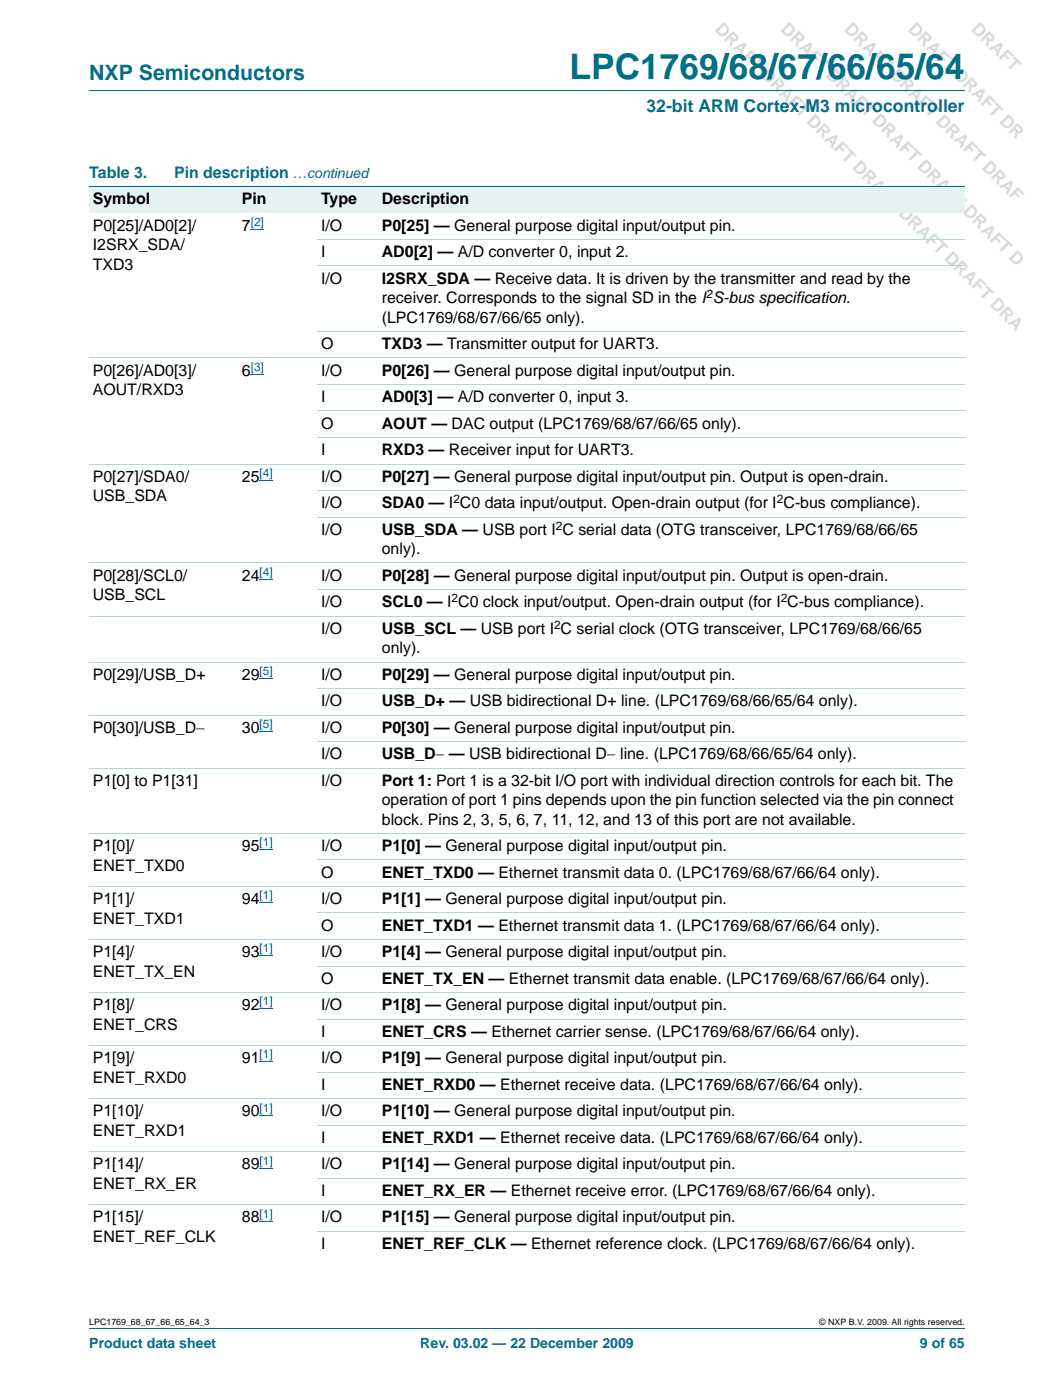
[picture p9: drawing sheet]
<svg xmlns="http://www.w3.org/2000/svg" width="210mm" height="279mm" viewBox="0 0 210 279" stroke-linecap="round" stroke-linejoin="round" font-family="sans-serif">
<defs><g id="words">
<text font-size="7" fill="#007088" x="113.6" y="15.8">LPC1769/68/67/66/65/64</text>
<text font-size="4.2" fill="#007088" x="17.8" y="16">NXP Semiconductors</text>
<g font-size="3.5" fill="#d9d9d9">
<text x="142.5" y="6.1" transform="rotate(45 142.5 6.1)">DRAFT DRAFT DRAFT DRAFT DRAFT DRAFT DRA</text>
<text x="155.6" y="6.1" transform="rotate(45 155.6 6.1)">DRAFT DRAFT DRAFT DRAFT DRAFT D</text>
<text x="168.3" y="6.1" transform="rotate(45 168.3 6.1)">DRAFT DRAFT DRAFT DRAF</text>
<text x="180.9" y="6.1" transform="rotate(45 180.9 6.1)">DRAFT DRAFT DR</text>
</g>
<text font-size="3.5" fill="#007088" x="129" y="22.3">32-bit ARM Cortex-M3 microcontroller</text>
<g font-size="3.2" fill="#007088">
<text x="17.8" y="35.5">Table 3.</text>
<text x="34.7" y="35.5">Pin description</text>
</g>
<g font-size="3.2">
<text x="18.5" y="40.7">Symbol</text>
<text x="48.3" y="40.7">Pin</text>
<text x="64" y="40.7">Type</text>
<text x="76.2" y="40.7">Description</text>
<text x="18.5" y="46">P0[25]/AD0[2]/</text>
<text x="48.3" y="46">7</text>
<text x="64" y="46">I/O</text>
<text x="76.2" y="46">P0[25] — General purpose digital input/output pin.</text>
<text x="18.5" y="49.9">I2SRX_SDA/</text>
<text x="18.5" y="53.8">TXD3</text>
<text x="64" y="51.3">I</text>
<text x="76.2" y="51.3">AD0[2] — A/D converter 0, input 2.</text>
<text x="64" y="56.6">I/O</text>
<text x="76.2" y="56.6">I2SRX_SDA — Receive data. It is driven by the transmitter and read by the</text>
<text x="76.2" y="64.4">(LPC1769/68/67/66/65 only).</text>
<text x="76.2" y="60.5">receiver. Corresponds to the signal SD in the I S-bus specification.</text>
<text x="64" y="69.7">O</text>
<text x="76.2" y="69.7">TXD3 — Transmitter output for UART3.</text>
<text x="18.5" y="75">P0[26]/AD0[3]/</text>
<text x="48.3" y="75">6</text>
<text x="64" y="75">I/O</text>
<text x="76.2" y="75">P0[26] — General purpose digital input/output pin.</text>
<text x="18.5" y="78.8">AOUT/RXD3</text>
<text x="64" y="80.3">I</text>
<text x="76.2" y="80.3">AD0[3] — A/D converter 0, input 3.</text>
<text x="64" y="85.6">O</text>
<text x="76.2" y="85.6">AOUT — DAC output (LPC1769/68/67/66/65 only).</text>
<text x="64" y="90.9">I</text>
<text x="76.2" y="90.9">RXD3 — Receiver input for UART3.</text>
<text x="18.5" y="96.1">P0[27]/SDA0/</text>
<text x="18.5" y="100">USB_SDA</text>
<text x="48.3" y="96.1">25</text>
<text x="64" y="101.4">I/O</text>
<text x="64" y="96.1">I/O</text>
<text x="76.2" y="101.4">SDA0 — I C0 data input/output. Open-drain output (for I C-bus compliance).</text>
<text x="76.2" y="96.1">P0[27] — General purpose digital input/output pin. Output is open-drain.</text>
<text x="64" y="106.7">I/O</text>
<text x="76.2" y="106.7">USB_SDA — USB port I C serial data (OTG transceiver, LPC1769/68/66/65</text>
<text x="76.2" y="110.6">only).</text>
<text x="18.5" y="115.9">P0[28]/SCL0/</text>
<text x="18.5" y="119.8">USB_SCL</text>
<text x="48.3" y="115.9">24</text>
<text x="64" y="115.9">I/O</text>
<text x="76.2" y="115.9">P0[28] — General purpose digital input/output pin. Output is open-drain.</text>
<text x="64" y="121.2">I/O</text>
<text x="76.2" y="121.2">SCL0 — I C0 clock input/output. Open-drain output (for I C-bus compliance).</text>
<text x="64" y="126.5">I/O</text>
<text x="76.2" y="130.3">only).</text>
<text x="76.2" y="126.5">USB_SCL — USB port I C serial clock (OTG transceiver, LPC1769/68/66/65</text>
<text x="18.5" y="135.6">P0[29]/USB_D+</text>
<text x="48.3" y="135.6">29</text>
<text x="64" y="135.6">I/O</text>
<text x="76.2" y="135.6">P0[29] — General purpose digital input/output pin.</text>
<text x="64" y="140.9">I/O</text>
<text x="76.2" y="140.9">USB_D+ — USB bidirectional D+ line. (LPC1769/68/66/65/64 only).</text>
<text x="18.5" y="146.2">P0[30]/USB_D−</text>
<text x="48.3" y="146.2">30</text>
<text x="64" y="146.2">I/O</text>
<text x="76.2" y="146.2">P0[30] — General purpose digital input/output pin.</text>
<text x="64" y="151.5">I/O</text>
<text x="76.2" y="151.5">USB_D− — USB bidirectional D− line. (LPC1769/68/66/65/64 only).</text>
<text x="18.5" y="156.8">P1[0] to P1[31]</text>
<text x="64" y="156.8">I/O</text>
<text x="76.2" y="156.8">Port 1: Port 1 is a 32-bit I/O port with individual direction controls for each bit. The</text>
<text x="76.2" y="160.7">operation of port 1 pins depends upon the pin function selected via the pin connect</text>
<text x="76.2" y="164.6">block. Pins 2, 3, 5, 6, 7, 11, 12, and 13 of this port are not available.</text>
<text x="18.5" y="169.9">P1[0]/</text>
<text x="18.5" y="173.7">ENET_TXD0</text>
<text x="48.3" y="169.9">95</text>
<text x="64" y="169.9">I/O</text>
<text x="76.2" y="169.9">P1[0] — General purpose digital input/output pin.</text>
<text x="64" y="175.2">O</text>
<text x="76.2" y="175.2">ENET_TXD0 — Ethernet transmit data 0. (LPC1769/68/67/66/64 only).</text>
<text x="18.5" y="180.4">P1[1]/</text>
<text x="18.5" y="184.3">ENET_TXD1</text>
<text x="48.3" y="180.4">94</text>
<text x="64" y="180.4">I/O</text>
<text x="64" y="185.7">O</text>
<text x="76.2" y="185.7">ENET_TXD1 — Ethernet transmit data 1. (LPC1769/68/67/66/64 only).</text>
<text x="76.2" y="180.4">P1[1] — General purpose digital input/output pin.</text>
<text x="18.5" y="191">P1[4]/</text>
<text x="48.3" y="191">93</text>
<text x="64" y="191">I/O</text>
<text x="76.2" y="191">P1[4] — General purpose digital input/output pin.</text>
<text x="18.5" y="194.9">ENET_TX_EN</text>
<text x="64" y="196.3">O</text>
<text x="76.2" y="196.3">ENET_TX_EN — Ethernet transmit data enable. (LPC1769/68/67/66/64 only).</text>
<text x="18.5" y="201.6">P1[8]/</text>
<text x="48.3" y="201.6">92</text>
<text x="64" y="201.6">I/O</text>
<text x="76.2" y="201.6">P1[8] — General purpose digital input/output pin.</text>
<text x="18.5" y="205.5">ENET_CRS</text>
<text x="64" y="206.9">I</text>
<text x="76.2" y="206.9">ENET_CRS — Ethernet carrier sense. (LPC1769/68/67/66/64 only).</text>
<text x="18.5" y="212.2">P1[9]/</text>
<text x="48.3" y="212.2">91</text>
<text x="64" y="212.2">I/O</text>
<text x="76.2" y="212.2">P1[9] — General purpose digital input/output pin.</text>
<text x="18.5" y="216.1">ENET_RXD0</text>
<text x="64" y="217.5">I</text>
<text x="76.2" y="217.5">ENET_RXD0 — Ethernet receive data. (LPC1769/68/67/66/64 only).</text>
<text x="18.5" y="222.8">P1[10]/</text>
<text x="18.5" y="226.7">ENET_RXD1</text>
<text x="48.3" y="222.8">90</text>
<text x="64" y="222.8">I/O</text>
<text x="76.2" y="222.8">P1[10] — General purpose digital input/output pin.</text>
<text x="18.5" y="233.4">P1[14]/</text>
<text x="48.3" y="233.4">89</text>
<text x="64" y="228.1">I</text>
<text x="64" y="233.4">I/O</text>
<text x="76.2" y="228.1">ENET_RXD1 — Ethernet receive data. (LPC1769/68/67/66/64 only).</text>
<text x="76.2" y="233.4">P1[14] — General purpose digital input/output pin.</text>
<text x="18.5" y="237.3">ENET_RX_ER</text>
<text x="64" y="238.7">I</text>
<text x="76.2" y="238.7">ENET_RX_ER — Ethernet receive error. (LPC1769/68/67/66/64 only).</text>
<text x="18.5" y="243.9">P1[15]/</text>
<text x="48.3" y="243.9">88</text>
<text x="64" y="243.9">I/O</text>
<text x="76.2" y="243.9">P1[15] — General purpose digital input/output pin.</text>
<text x="18.5" y="247.8">ENET_REF_CLK</text>
<text x="64" y="249.2">I</text>
<text x="76.2" y="249.2">ENET_REF_CLK — Ethernet reference clock. (LPC1769/68/67/66/64 only).</text>
</g>
<g font-size="2.8" fill="#007088">
<text x="58.4" y="35.5">…continued</text>
<text x="17.8" y="269.1">Product data sheet</text>
<text x="83.8" y="269.1">Rev. 03.02 — 22 December 2009</text>
<text x="183.5" y="269.1">9 of 65</text>
</g>
<g font-size="2.4" fill="#00f">
<text x="50" y="45.1">[2]</text>
<text x="50" y="74">[3]</text>
<text x="51.8" y="95.2">[4]</text>
<text x="51.8" y="114.9">[4]</text>
<text x="51.8" y="134.7">[5]</text>
<text x="51.8" y="145.3">[5]</text>
<text x="51.8" y="168.9">[1]</text>
<text x="51.8" y="179.5">[1]</text>
<text x="51.8" y="190.1">[1]</text>
<text x="51.8" y="200.7">[1]</text>
<text x="51.8" y="211.2">[1]</text>
<text x="51.8" y="221.8">[1]</text>
<text x="51.8" y="232.4">[1]</text>
<text x="51.8" y="243">[1]</text>
</g>
<g font-size="2.4">
<text x="140.8" y="59.5">2</text>
<text x="90.4" y="100.5">2</text>
<text x="155" y="100.5">2</text>
<text x="110.9" y="105.8">2</text>
<text x="90.1" y="120.2">2</text>
<text x="110.5" y="125.5">2</text>
<text x="155.7" y="120.2">2</text>
</g>
<g font-size="1.8">
<text x="17.8" y="264.5">LPC1769_68_67_66_65_64_3</text>
<text x="163.4" y="264.5">© NXP B.V. 2009. All rights reserved.</text>
</g>
</g></defs>
<path d="M17.8 18.2h174.6M17.8 265.1h174.6" fill="none" stroke="#007088" stroke-width=".2"/>
<g fill="none" stroke="#00f" stroke-width=".2">
<path d="M50 45.8h2.7M50 74.7h2.7M51.8 95.9h2.6M51.8 115.6h2.6M51.8 135.4h2.6M51.8 146h2.6M51.8 169.6h2.6M51.8 180.2h2.6M51.8 190.8h2.6M51.8 201.4h2.6M51.8 211.9h2.6M51.8 222.5h2.6"/>
<path d="M51.8 233.1h2.6M51.8 243.7h2.6"/>
</g>
<g fill="#e6f1f4">
<path d="M17.8 37.2h29.7v5.3h-29.7z"/>
<path d="M47.5 37.2h15.8v5.3h-15.8z"/>
<path d="M63.3 37.2h12.2v5.3h-12.2z"/>
<path d="M75.5 37.2h116.9v5.3h-116.9z"/>
</g>
<path d="M17.8 37.2h174.6" fill="none" stroke="#007088" stroke-width=".2"/>
<g fill="none" stroke="#b3d4db" stroke-width=".2">
<path d="M63.3 47.8h129.1M63.3 53.1h129.1M17.8 71.4h174.6M63.3 66.1h129.1M63.3 76.7h129.1M17.8 92.6h174.6M63.3 82h129.1M63.3 87.3h129.1M63.3 97.9h129.1M17.8 112.4h174.6M63.3 103.2h129.1M63.3 117.6h129.1"/>
<path d="M17.8 122.9h174.6M17.8 132.1h174.6M63.3 137.4h129.1M17.8 142.7h174.6M17.8 153.3h174.6M63.3 148h129.1M17.8 166.3h174.6M17.8 176.9h174.6M63.3 171.6h129.1M17.8 187.5h174.6M17.8 198.1h174.6M63.3 182.2h129.1"/>
<path d="M63.3 192.8h129.1M17.8 208.7h174.6M17.8 219.2h174.6M63.3 203.4h129.1M63.3 214h129.1M17.8 229.8h174.6M63.3 224.5h129.1M63.3 235.1h129.1M17.8 240.4h174.6M63.3 245.7h129.1"/>
</g>
<use href="#words"/>
</svg>
